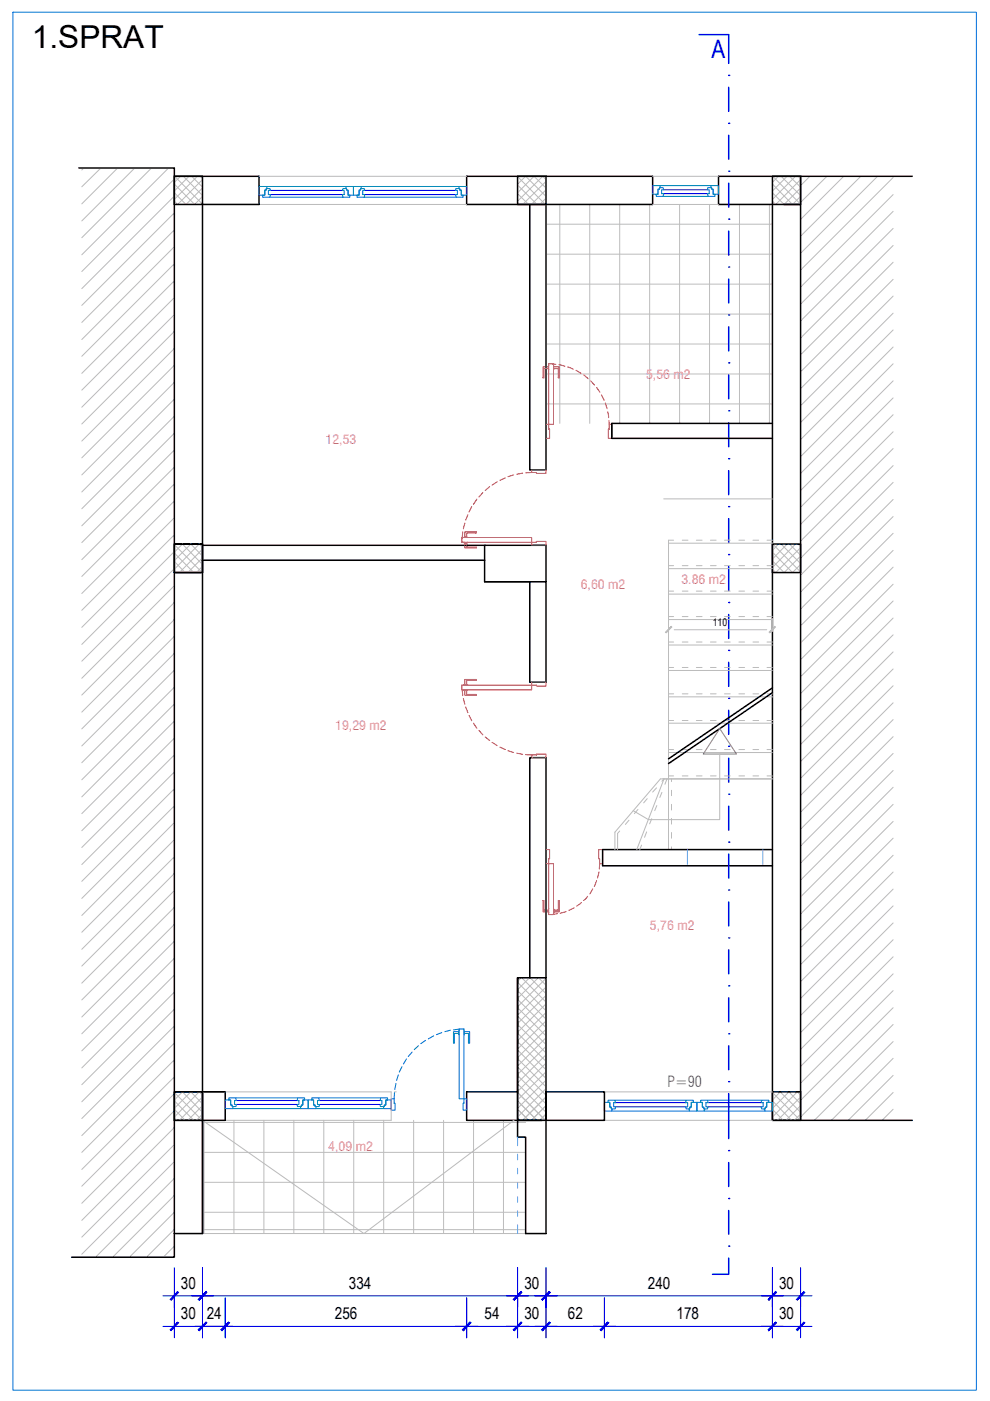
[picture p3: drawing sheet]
<svg xmlns="http://www.w3.org/2000/svg" width="210mm" height="297mm" viewBox="0 0 210 297" stroke-linecap="round" stroke-linejoin="round" font-family="sans-serif">
<defs><g id="words">
<text font-size="6.7" x="6.7" y="10.1">1.SPRAT</text>
<text font-size="5.4" fill="#0000f0" x="150.8" y="12.3">A</text>
<g font-size="3.5">
<text x="38.4" y="273.2">30</text>
<text x="74" y="273.2">334</text>
<text x="111.2" y="273.2">30</text>
<text x="137.4" y="273.2">240</text>
<text x="165.2" y="273.2">30</text>
<text x="38.4" y="279.6">30</text>
<text x="43.8" y="279.7">24</text>
<text x="71" y="279.6">256</text>
<text x="102.8" y="279.6">54</text>
<text x="111.2" y="279.6">30</text>
<text x="120.4" y="279.6">62</text>
<text x="143.5" y="279.6">178</text>
<text x="165.2" y="279.6">30</text>
</g>
<text font-size="3.2" fill="#37dd00" x="141.5" y="230.5">P=90</text>
<g font-size="2.7" fill="#f0f">
<text x="137" y="80.4">5,56 m2</text>
<text x="69" y="94.1">12,53</text>
<text x="123.1" y="124.9">6,60 m2</text>
<text x="144.5" y="123.8">3.86 m2</text>
<text x="71.1" y="154.9">19,29 m2</text>
<text x="137.8" y="197.1">5,76 m2</text>
<text x="69.6" y="243.9">4,09 m2</text>
</g>
<text font-size="2.2" x="151.1" y="132.7">110</text>
</g></defs>
<!-- layer: ARH - HATCH - PLOCICA -->
<g fill="none" stroke="#bdbdbd" stroke-width=".21">
<path d="M115.8 47.5h48M115.8 53.9h48M118.7 43.3v46.5M125 43.3v46.5M131.4 43.3v46.5M137.7 43.3v46.5M144.1 43.3v46.5M150.4 43.3v46.5M156.8 43.3v46.5M163.1 43.3v46.5M115.8 60.2h48M115.8 66.6h48"/>
<path d="M115.8 72.9h48M115.8 79.3h48M115.8 85.6h48M42.9 238h68.5M43.3 237.5v24M49.6 237.5v24M56 237.5v24M62.3 237.5v24M68.7 237.5v24M75 237.5v24M81.4 237.5v24M87.7 237.5v24"/>
<path d="M94.1 237.5v24M100.4 237.5v24M106.8 237.5v24M42.9 244.3h68.5M42.9 250.7h68.5M42.9 257h68.5"/>
</g>
<!-- layer: Linija pogleda -->
<g fill="none" stroke="#bababa" stroke-width=".21">
<path d="M17.7 35.7l-.4 .3M21.3 35.7l-4 3.9M24.8 35.7l-7.5 7.5M28.5 35.7l-11.2 11.1M32 35.7l-14.7 14.7M35.6 35.7l-18.3 18.3M37 38l-19.7 19.6M138.4 37.4h13.9M171.7 37.4l-2 1.9M175.3 37.4l-5.6 5.5M178.9 37.4l-9.2 9.1M182.5 37.4l-12.8 12.7"/>
<path d="M186.1 37.4l-16.4 16.3M189.4 37.6l-19.7 19.7M37 59.5l-19.7 19.7M37 55.9l-19.7 19.6M37 52.3l-19.7 19.7M37 48.7l-19.7 19.7M37 45.1l-19.7 19.6M37 41.6l-19.7 19.6M54.9 43.3h44M138.4 43.3h13.9M189.4 59.2l-19.7 19.6M189.4 55.6l-19.7 19.6"/>
<path d="M189.4 52l-19.7 19.7M189.4 48.4l-19.7 19.7M189.4 44.8l-19.7 19.7M189.4 41.3l-19.7 19.6M37 77.4l-19.7 19.7M37 73.9l-19.7 19.6M37 70.3l-19.7 19.6M37 66.7l-19.7 19.6M37 63.1l-19.7 19.6M189.4 77.1l-19.7 19.7M189.4 73.6l-19.7 19.6M189.4 70l-19.7 19.6"/>
<path d="M189.4 66.4l-19.7 19.6M189.4 62.8l-19.7 19.6M37 99l-19.7 19.7M37 95.4l-19.7 19.6M37 91.9l-19.7 19.6M37 88.2l-19.7 19.7M37 84.6l-19.7 19.7M37 81.1l-19.7 19.6M189.4 98.7l-19.7 19.6M189.4 95.1l-19.7 19.6M189.4 91.5l-19.7 19.7M189.4 87.9l-19.7 19.6"/>
<path d="M189.4 84.4l-19.7 19.6M189.4 80.8l-19.7 19.6M37 116.9l-19.7 19.7M37 113.4l-19.7 19.6M37 109.8l-19.7 19.6M37 106.2l-19.7 19.6M37 102.6l-19.7 19.6M37 117.1l1.7-1.7 4.2 4.3M37 115.5l5.9 5.9M37 117.3l4.1 4.1M37 119l2.3 2.4M42.9 118.3l-3.1 3.1"/>
<path d="M42.9 116.4l-4.9 5M42.9 116.1l-.7-.7-5.2 5.3M42.9 117.9l-2.4-2.5-3.5 3.5M141.7 114.5v65.6M163.8 117.1l4.2 4.3 1.7-1.7M163.8 115.4l5.9 5.9M165 115.4l-1.2 1.3M165.6 115.4l4.1 4.1M166.9 115.4l-3.1 3.1M167.4 115.4l2.3 2.3M168.7 115.4l-4.9 4.9M169.2 115.4l.5 .5"/>
<path d="M169.7 116.1l-5.2 5.3-.7-.7M169.7 117.9l-3.4 3.5-2.5-2.5M189.4 116.7l-19.7 19.6M189.4 113.1l-19.7 19.6M189.4 109.5l-19.7 19.6M189.4 105.9l-19.7 19.6M189.4 102.3l-19.7 19.7M37 138.5l-19.7 19.7M37 134.9l-19.7 19.6M37 131.4l-19.7 19.6M37 127.7l-19.7 19.7M37 124.2l-19.7 19.6"/>
<path d="M37 120.6l-19.7 19.6M37 120.9l.5 .5M42.9 120.1l-1.2 1.3M189.4 138.2l-19.7 19.6M189.4 134.6l-19.7 19.7M189.4 131l-19.7 19.7M189.4 127.4l-19.7 19.6M189.4 123.9l-19.7 19.6M189.4 120.2l-19.7 19.7M37 156.5l-19.7 19.6M37 152.9l-19.7 19.6M37 149.3l-19.7 19.7"/>
<path d="M37 145.7l-19.7 19.6M37 142.1l-19.7 19.6M189.4 159.7l-19.7 19.7M189.4 156.2l-19.7 19.6M189.4 152.6l-19.7 19.6M189.4 149l-19.7 19.6M189.4 145.4l-19.7 19.6M189.4 141.8l-19.7 19.7M37 178l-19.7 19.7M37 174.4l-19.7 19.7M37 170.9l-19.7 19.6M37 167.2l-19.7 19.7"/>
<path d="M37 163.7l-19.7 19.6M37 160.1l-19.7 19.6M140 165.1h23.8M142.4 165.1v.6M142.4 167.6v1.1M142.4 170.5v1.2M142.4 173.5v1.2M142.4 176.5v1.2M142.4 179.6v.5M189.4 177.7l-19.7 19.6M189.4 174.2l-19.7 19.6M189.4 170.5l-19.7 19.7"/>
<path d="M189.4 166.9l-19.7 19.7M189.4 163.4l-19.7 19.6M37 199.6l-19.7 19.6M37 196l-19.7 19.6M37 192.4l-19.7 19.6M37 188.8l-19.7 19.6M37 185.2l-19.7 19.6M37 181.7l-19.7 19.6M189.4 199.2l-19.7 19.7M189.4 195.7l-19.7 19.6M189.4 192.1l-19.7 19.6M189.4 188.5l-19.7 19.6"/>
<path d="M189.4 184.9l-19.7 19.6M189.4 181.3l-19.7 19.7M37 217.5l-19.7 19.7M37 214l-19.7 19.6M37 210.4l-19.7 19.6M37 206.7l-19.7 19.7M37 203.2l-19.7 19.6M109.7 208.3l6.1 6M109.7 210l6.1 6.1M109.7 211.9l6.1 5.9M109.7 213.7l6.1 5.9M109.7 215.4l6.1 6.1"/>
<path d="M109.7 217.2l6.1 6M109.7 219.1l6.1 5.9M110.5 207.3l-.8 .8M110.6 207.3l5.2 5.1M112.3 207.3l-2.6 2.5M112.4 207.3l3.4 3.4M114.1 207.3l-4.4 4.4M114.2 207.3l1.6 1.6M115.8 218.2l-6.1 6.1M115.8 216.5l-6.1 5.9M115.8 214.7l-6.1 5.9M115.8 212.8l-6.1 6.1"/>
<path d="M115.8 211.1l-6.1 5.9M115.8 209.3l-6.1 5.9M115.8 207.4l-6.1 6.1M189.4 217.2l-19.7 19.6M189.4 213.7l-19.7 19.6M189.4 210l-19.7 19.7M189.4 206.5l-19.7 19.6M189.4 202.9l-19.7 19.6M37 239.1l-19.7 19.6M37 235.5l-19.7 19.6M37 231.9l-19.7 19.6M37 228.3l-19.7 19.6"/>
<path d="M37 224.7l-19.7 19.6M37 221.1l-19.7 19.7M37 233.2l1.7-1.7 4.2 4.3M37 231.6l5.9 5.9M37 233.4l4.1 4.1M37 235.2l2.3 2.3M37 237l.5 .5M42.9 237.5l34.3 24 31.8-24M42.9 234.4l-3.1 3.1M42.9 236.2l-1.2 1.3M42.9 232.6l-4.9 4.9M42.9 232.2l-.7-.7-5.2 5.3"/>
<path d="M42.9 234l-2.4-2.5-3.5 3.5M42.9 231.5h40v6h-35.1M83.6 231.5h.4M109.7 220.8l6.1 6M109.7 222.6l6.1 6M109.7 224.5l6.1 5.9M109.7 226.2l6.1 6M109.7 228l6.1 6M109.7 229.8l6.1 6M109.7 231.6l5.9 5.9M109.7 233.4l4.2 4.1M109.7 235.2l2.4 2.3"/>
<path d="M109.7 237l.5 .5M115.8 236.2l-1.4 1.3M115.8 234.4l-3.1 3.1M115.8 232.6l-5 4.9M115.8 230.8l-6.1 6M115.8 229l-6.1 6M115.8 227.2l-6.1 6M115.8 225.4l-6.1 6M115.8 223.6l-6.1 6M115.8 221.8l-6.1 6M115.8 220l-6.1 6M128.2 237.5h35.6"/>
<path d="M128.2 231.5h35.6M163.8 233.2l1.6-1.7 4.3 4.3M163.8 231.6l5.9 5.9M163.8 233.4l4 4.1M163.8 235.2l2.3 2.3M163.8 237l.5 .5M169.7 236.2l-1.3 1.3M169.7 234.4l-3.1 3.1M169.7 232.6l-4.8 4.9M169.7 232.2l-.7-.7-5.2 5.3M169.7 234l-2.4-2.5-3.5 3.5M189.4 235.2l-2.4 2.3"/>
<path d="M189.4 231.6l-5.9 5.9M189.4 228l-9.6 9.5M189.4 224.4l-13.1 13.1M189.4 220.8l-16.7 16.7M37 257l-9.6 9.6M37 253.5l-13.1 13.1M37 249.9l-16.7 16.7M37 246.3l-19.7 19.6M37 242.7l-19.7 19.6M37 264.2l-2.4 2.4M37 260.6l-5.9 6M42.9 261.5h68.5"/>
<path d="M42.9 260.7h68.5"/>
</g>
<!-- layer: Linija presjeka -->
<g fill="none" stroke="#000" stroke-width=".32">
<path d="M54.9 37.4h-17.9v224.1M98.9 37.4h39.5v5.9h-39.5zM152.3 37.4h17.4v200.1h-5.9v-194.2h-11.5zM54.9 43.3h-12v194.2M166.2 43.3h3.5M37 115.4h5.9v6h-5.9zM163.8 115.4h5.9v6h-5.9zM127.8 183.6h36M127.8 180.1h36M37 231.5h5.9v6h-5.9zM47.8 231.5v6M109.7 231.5v9.6"/>
<path d="M109.7 231.5v6h6.1v-6v30M109.7 231.5h-10.8v6h16M163.8 231.5h5.9v6h-5.9z"/>
</g>
<!-- layer: GL-Bravarija -->
<g fill="none" stroke="#005cb8" stroke-width=".21">
<path d="M92 219.6l-1.2 .7M93.7 218.9l-1.2 .5M95.5 218.4l-1.2 .3M97.2 218.7h-1.1v2.4h.2v-2h.9M97.4 218.5h-.2v.9h.2M97.4 218.2h1v14.8h-1zM97.5 218.2l-1.4 .2M98.4 218.5v.9M98.4 218.7h1.2v2.4h-.3v-2h-.9M65.3 233.2h1.2v1.1h.3v.3h.3l-.2 .5h-1.6zM66.1 232.8h1.5l.1 .5h-.4v.9h.5l-.2 .4h-.8v-.3h-.3v-1.1h-.4zM80.7 232.8h1.5v.4h-.4v1.1h-.3v.3h-.8l-.1-.4h.4v-.9h-.4z"/>
<path d="M81.8 233.2h1.1v1.9h-1.5l-.1-.5h.2v-.3h.3zM82.9 233h.7v.9h.2v1.5h-.9zM83.6 231.6v1.4M84 229.7l-.3 1.3M84.5 227.9l-.4 1.2M85.2 226.2l-.5 1.1M86.2 224.5l-.7 1.1M87.4 223.1l-.8 .9M88.7 221.7l-.9 .8M90.2 220.6l-1 .7M98.4 233h.5v2.4h-.7v-1.5h.2zM128.2 233.7h1.1v1h.3v.4h.2l-.1 .5h-1.5z"/>
<path d="M128.9 233.3h1.5l.1 .5h-.4v.9h.4l-.1 .4h-.8v-.4h-.3v-1h-.4zM145.5 233.3h1.5v.4h-.4v1h-.4v.4h-.7l-.1-.4h.4v-.9h-.4zM146.6 233.7h1.2v1.9h-1.6l-.1-.5h.1v-.4h.4zM147.8 233.7h1.1v1h.3v.4h.2l-.1 .5h-1.5zM148.5 233.3h1.5l.1 .5h-.4v.9h.4l-.1 .4h-.8v-.4h-.3v-1h-.4zM161.5 233.3h1.5v.4h-.4v1h-.4v.4h-.7l-.1-.4h.4v-.9h-.4zM162.6 233.7h1.2v1.9h-1.6l-.1-.5h.1v-.4h.4z"/>
</g>
<path d="M67.8 234.2h12.8M67.8 233.3h12.8M130.5 234.7h14.9M130.5 233.8h14.9M150.1 234.7h11.3M150.1 233.8h11.3" fill="none" stroke="#00f" stroke-width=".21"/>
<path d="M66.9 235.1h14.5M67.6 232.8h13.1M129.7 235.6h16.5M130.4 233.3h15.1M149.3 235.6h12.9M150 233.3h11.5" fill="none" stroke="#008ab8" stroke-width=".21"/>
<!-- layer: Linija pogleda -->
<path d="M2.7 2.6h204.3v292.1h-204.3z" fill="none" stroke="#006edd" stroke-width=".21"/>
<!-- layer: ARH - OZNAKE presjeka -->
<path d="M154.5 7.3v6.1" fill="none" stroke="#0000f0" stroke-width=".32"/>
<circle cx="154.5" cy="16" r=".16" fill="#0000f0"/>
<path d="M154.5 18.5v5.1" fill="none" stroke="#0000f0" stroke-width=".32"/>
<circle cx="154.5" cy="26.1" r=".16" fill="#0000f0"/>
<path d="M154.5 28.7v5.1" fill="none" stroke="#0000f0" stroke-width=".32"/>
<circle cx="154.5" cy="36.3" r=".16" fill="#0000f0"/>
<path d="M154.5 38.8v5.1" fill="none" stroke="#0000f0" stroke-width=".32"/>
<circle cx="154.5" cy="46.5" r=".16" fill="#0000f0"/>
<path d="M154.5 49v5.1" fill="none" stroke="#0000f0" stroke-width=".32"/>
<circle cx="154.5" cy="56.6" r=".16" fill="#0000f0"/>
<path d="M154.5 59.2v5" fill="none" stroke="#0000f0" stroke-width=".32"/>
<circle cx="154.5" cy="66.8" r=".16" fill="#0000f0"/>
<path d="M154.5 69.3v5.1" fill="none" stroke="#0000f0" stroke-width=".32"/>
<circle cx="154.5" cy="76.9" r=".16" fill="#0000f0"/>
<path d="M154.5 79.5v5.1" fill="none" stroke="#0000f0" stroke-width=".32"/>
<circle cx="154.5" cy="87.1" r=".16" fill="#0000f0"/>
<path d="M154.5 89.6v5.1" fill="none" stroke="#0000f0" stroke-width=".32"/>
<circle cx="154.5" cy="97.3" r=".16" fill="#0000f0"/>
<path d="M154.5 99.8v5.1" fill="none" stroke="#0000f0" stroke-width=".32"/>
<circle cx="154.5" cy="107.4" r=".16" fill="#0000f0"/>
<path d="M154.5 110v5" fill="none" stroke="#0000f0" stroke-width=".32"/>
<circle cx="154.5" cy="117.6" r=".16" fill="#0000f0"/>
<path d="M154.5 120.1v5.1" fill="none" stroke="#0000f0" stroke-width=".32"/>
<circle cx="154.5" cy="127.7" r=".16" fill="#0000f0"/>
<path d="M154.5 130.3v5.1" fill="none" stroke="#0000f0" stroke-width=".32"/>
<circle cx="154.5" cy="137.9" r=".16" fill="#0000f0"/>
<path d="M154.5 140.4v5.1" fill="none" stroke="#0000f0" stroke-width=".32"/>
<circle cx="154.5" cy="148.1" r=".16" fill="#0000f0"/>
<path d="M154.5 150.6v5.1" fill="none" stroke="#0000f0" stroke-width=".32"/>
<circle cx="154.5" cy="158.2" r=".16" fill="#0000f0"/>
<path d="M154.5 160.8v5" fill="none" stroke="#0000f0" stroke-width=".32"/>
<circle cx="154.5" cy="168.4" r=".16" fill="#0000f0"/>
<path d="M154.5 170.9v5.1" fill="none" stroke="#0000f0" stroke-width=".32"/>
<circle cx="154.5" cy="178.5" r=".16" fill="#0000f0"/>
<path d="M154.5 181.1v5.1" fill="none" stroke="#0000f0" stroke-width=".32"/>
<circle cx="154.5" cy="188.7" r=".16" fill="#0000f0"/>
<path d="M154.5 191.2v5.1" fill="none" stroke="#0000f0" stroke-width=".32"/>
<circle cx="154.5" cy="198.9" r=".16" fill="#0000f0"/>
<path d="M154.5 201.4v5.1" fill="none" stroke="#0000f0" stroke-width=".32"/>
<circle cx="154.5" cy="209" r=".16" fill="#0000f0"/>
<path d="M154.5 211.6v5" fill="none" stroke="#0000f0" stroke-width=".32"/>
<circle cx="154.5" cy="219.2" r=".16" fill="#0000f0"/>
<path d="M154.5 221.7v5.1" fill="none" stroke="#0000f0" stroke-width=".32"/>
<circle cx="154.5" cy="229.3" r=".16" fill="#0000f0"/>
<path d="M154.5 231.9v9.5" fill="none" stroke="#0000f0" stroke-width=".32"/>
<circle cx="154.5" cy="243.9" r=".16" fill="#0000f0"/>
<path d="M154.5 246.5v5.1" fill="none" stroke="#0000f0" stroke-width=".32"/>
<circle cx="154.5" cy="254.1" r=".16" fill="#0000f0"/>
<path d="M154.5 256.6v5.1" fill="none" stroke="#0000f0" stroke-width=".32"/>
<circle cx="154.5" cy="264.2" r=".16" fill="#0000f0"/>
<path d="M148.2 7.3h6.3M154.5 266.7v3.5h-3.4" fill="none" stroke="#0000f0" stroke-width=".32"/>
<!-- layer: Linija presjeka -->
<g fill="none" stroke="#000" stroke-width=".32">
<path d="M16.7 35.6h20.3v1.8M37 37.4h5.9v5.9h-5.9zM54.9 37.4v5.9M109.7 37.4h6.1v5.9h-6.1zM163.8 37.4h5.9v5.9h-5.9zM169.7 37.4h23.7M112.3 43.3v56.3h3.5v-56.3M163.8 89.8h-34.1v3.1h34.1M42.9 118.8h59.9v4.6h9.5v21.2h3.5v-21.2h-13M42.9 115.6h72.9v7.7M102.8 115.6v3.2M163.8 146.9l-22.1 15"/>
<path d="M163.8 145.8l-22.1 15.1M127.8 180.1v3.5M109.7 207.3v24.2v-24.2h6.1v24.2h12.4v6h-12.4M112.3 207.3v-46.7h3.5v46.7M42.9 237.5v24h-5.9v5.1h-21.8M42.9 237.5h4.9M42.9 231.5h4.9M42.9 237.5v24M169.7 237.5h23.7M109.7 241.1h1.7v20.4h4.4"/>
</g>
<!-- layer: Linija pogleda -->
<g fill="none" stroke="#bababa" stroke-width=".21">
<path d="M37 39l4.3 4.3 1.6-1.7M37 37.4l5.9 5.9M38.3 37.4l-1.3 1.3M38.9 37.4l4 4M40.1 37.4l-3.1 3.1M40.6 37.4l2.3 2.3M41.9 37.4l-4.9 4.9M42.4 37.4l.5 .5M42.9 38.1l-5.2 5.2-.7-.6M42.9 39.9l-3.5 3.4-2.4-2.4M54.9 37.4h44M109.7 39l1.7-1.6 4.4 4.2"/>
<path d="M109.7 37.4l5.9 5.9M109.7 39.2l4.2 4.1M115.8 38.5l-5 4.8M115.8 38.1l-.7-.7-5.4 5.3M115.8 39.9l-2.6-2.5-3.5 3.5M163.8 39l4.2 4.3 1.7-1.7M163.8 37.4l5.9 5.9M165 37.4l-1.2 1.3M165.6 37.4l4.1 4M166.9 37.4l-3.1 3.1M167.4 37.4l2.3 2.3M168.7 37.4l-4.9 4.9"/>
<path d="M169.2 37.4l.5 .5M169.7 38.1l-5.2 5.2-.7-.6M169.7 39.9l-3.4 3.4-2.5-2.4M109.7 41.1l2.4 2.2M109.7 42.8l.5 .5M115.8 42l-1.4 1.3M115.8 40.2l-3.1 3.1M140.7 105.8h23.1M141.7 115.2h22.1M141.7 119.9h1.1M141.7 114.5h1.1M144.7 119.9h1.2"/>
<path d="M144.7 114.5h1.2M147.6 119.9h1.3M147.6 114.5h1.3M150.6 119.9h1.2M150.6 114.5h1.2M153.6 119.9h1.2M153.6 114.5h1.2M156.7 119.9h1.2M156.7 114.5h1.2M159.6 119.9h1.3M159.6 114.5h1.3M162.6 119.9h1.2"/>
<path d="M162.6 114.5h1.2M141.7 136.8h22.1M141.7 136.1h1.1M141.7 131.4h22.1M141.7 126h22.1M141.7 120.6h22.1M141.7 130.7h1.1M141.7 125.3h1.1M141.7 131.1v2.8M142.9 133.5h19.7M144.7 136.1h1.2M144.7 130.7h1.2"/>
<path d="M144.7 125.3h1.2M147.6 136.1h1.3M147.6 130.7h1.3M147.6 125.3h1.3M150.6 136.1h1.2M150.6 130.7h1.2M150.6 125.3h1.2M153.6 136.1h1.2M153.6 130.7h1.2M153.6 125.3h1.2M156.7 136.1h1.2M156.7 130.7h1.2"/>
<path d="M156.7 125.3h1.2M159.6 136.1h1.3M159.6 130.7h1.3M159.6 125.3h1.3M162.6 136.1h1.2M162.6 130.7h1.2M162.6 125.3h1.2M163.8 131.1v2.8M141.7 159.6h22.1M141.7 153.3h22.1M141.7 147.7h22.1M141.7 142.2h22.1"/>
<path d="M141.7 141.5h1.1M141.7 147.1h1.1M141.7 152.8h1.1M141.7 158.9h1.1M144.7 141.5h1.2M144.7 147.1h1.2M144.7 152.8h1.2M144.7 158.9h1.2M147.6 141.5h1.3M147.6 147.1h1.3M147.6 152.8h1.3M147.6 158.9h1.3"/>
<path d="M150.6 141.5h1.2M150.6 147.1h1.2M150.6 152.8h1.2M150.6 158.9h1.2M152.6 159.9v13.9h-15.1l-3.3-1.9M153.6 141.5h1.2M153.6 147.1h1.2M153.6 152.8h1.2M153.6 158.9h1.2M156.7 141.5h1.2M156.7 147.1h1.2M156.7 152.8h1.2"/>
<path d="M156.7 158.9h1.2M159.6 141.5h1.3M159.6 147.1h1.3M159.6 152.8h1.3M159.6 158.9h1.3M162.6 141.5h1.2M162.6 147.1h1.2M162.6 152.8h1.2M162.6 158.9h1.2M131.4 176.2l-.5 .5v3.4M133.4 173.9l-.8 .9M135.3 171.6l-.8 .9"/>
<path d="M136 179.2l-.4 1.1M137.1 176.4l-.4 1.1M137.2 169.3l-.7 .9M138.2 173.6l-.5 1.1M139.2 167l-.8 .9M139.3 170.8l-.5 1.1M140 165.1l-9.6 11.3v3.7M140.3 165.7l.5-.6-5.8 15M140.3 168l-.4 1.1M140.5 165.1h23.3M141.4 165.1l-.4 1.2M141.7 164.5h1.1"/>
<path d="M144.7 164.5h1.2M147.6 164.5h1.3M150.6 164.5h1.2M153.6 164.5h1.2M156.7 164.5h1.2M159.6 164.5h1.3M162.6 164.5h1.2"/>
</g>
<!-- layer: GL-Stolarija -->
<g fill="none" stroke="#b85c00" stroke-width=".21">
<path d="M116.3 77.8h-1.2v2.3h.2v-2h1M116.3 77.6v.7M116.3 77.1h1.1v12.9h-1.1zM117.1 77.2l.8 .1M117.4 77.6v.7M117.4 77.8h1.2v2.3h-.2v-2h-1M118.5 77.3l1.3 .3M120.3 77.8l1.2 .5M122.1 78.5l1.1 .7M123.8 79.5l.9 .8M112.7 99.6h3.1v.8h-2.1v-.2h-1zM115.8 90h.5v1h.2v1.9h-.7z"/>
<path d="M125.2 80.8l.9 .8M126.5 82.1l.7 1.1M127.5 83.7l.6 1.2M128.3 85.4l.4 1.3M128.8 87.3l.2 1.3M129.1 89.2l.1 .8M129.2 90h.5v2.9h-.7v-1.9h.2zM97.9 114h14.8v1h-14.8zM98.1 112.8l-.1 1.3M98.4 115v.1h.7v-.1M98.4 114h.7M98.6 115.1v1.1h2.4v-.2h-2.1v-.9"/>
<path d="M98.6 113.9v-1.1h2.4v.2h-2.1v.9M98.6 110.9l-.4 1.2M99.2 109.1l-.5 1.2M100 107.4l-.6 1.2M101.1 105.8l-.7 1.1M102.4 104.4l-.9 1M103.8 103.2l-.9 .8M105.4 102.2l-1.1 .6M107.1 101.3l-1.1 .5M108.9 100.7l-1.2 .4M110.8 100.3l-1.3 .3M112.7 115h1v-.2h2.1v.8h-3.1z"/>
<path d="M112.7 100.2h-1.3M97.9 145.3h14.8v1h-14.8zM98 146.2l.1 1.3M98.2 148.1l.4 1.2M98.4 145.3v-.2h.7v.2M98.4 146.3h.7M98.6 145.1v-1h2.4v.2h-2.1v.8M98.6 146.3v1.1h2.4v-.2h-2.1v-.9M98.7 149.9l.5 1.2M99.4 151.7l.6 1.1M100.4 153.3l.7 1.1M101.5 154.9l.9 .9"/>
<path d="M102.9 156.3l.9 .7M104.3 157.4l1.1 .7M106 158.4l1.1 .5M107.7 159.2l1.2 .4M109.5 159.7l1.3 .2M111.4 160l1.3 .1M112.7 144.6h3.1v.9h-2.1v-.2h-1zM112.7 160.1h1v-.2h2.1v.7h-3.1zM115.8 180.1h.7v2h-.2v1h-.5zM116.3 193h-1v-2.1h-.2v2.4h1.2M116.3 192.7v.8M116.3 183.1h1.1v10.8h-1.1z"/>
<path d="M117.4 192.7v.8M117.4 193h1v-2.1h.2v2.4h-1.2M118.2 193.7l-1.2 .2M120 193.3l-1.2 .4M121.7 192.5l-1.1 .5M123.3 191.4l-1.1 .7M124.6 190l-.8 .9M125.7 188.4l-.7 1.1M126.5 186.7l-.5 1.2M126.9 180.1h.9v3h-.7v-1h-.2zM127 184.9l-.3 1.3M127.1 183.1v1.2"/>
</g>
<!-- layer: crtkana linija -->
<path d="M145.7 180.1v3.2M161.7 180.1v3.2M109.7 241.1v1.8M109.7 244.7v1.2M109.7 247.7v1.2M109.7 250.7v1.2M109.7 253.7v1.2M109.7 256.7v1.2M109.7 259.7v1.8" fill="none" stroke="#7f7fff" stroke-width=".21"/>
<!-- layer: Kote_Arh -->
<path d="M34.6 274.7h137.6M37 268.8v14.8M42.9 268.8v14.8M47.8 275.2v8.4M98.9 275.2v8.4M109.7 268.8v14.8M115.8 268.8v14.8M128.2 275.2v8.4M163.8 268.8v14.8M169.7 268.8v14.8M34.6 281.2h137.6M41.3 281.2h8" fill="none" stroke="#00d" stroke-width=".21"/>
<!-- layer: Pregradni zidovi -->
<g fill="#00d" stroke="#00d" stroke-width=".21">
<path d="M170.4 273.9l-1.5 1.6 .1 .1zM170.4 273.9l.2 .1-1.6 1.6z"/>
<path d="M164.5 273.9l-1.5 1.7 1.6-1.6zM164.5 273.9l-1.5 1.7-.1-.1z"/>
<path d="M164.5 273.9l-1.6 1.6 .1 .1zM164.5 273.9l.1 .1-1.6 1.6z"/>
<path d="M116.5 273.9l-1.5 1.7 1.7-1.6zM116.5 273.9l-1.5 1.7-.1-.1z"/>
<path d="M116.5 273.9l-1.6 1.6 .1 .1zM116.5 273.9l.2 .1-1.7 1.6z"/>
<path d="M110.5 273.9l-1.5 1.7 1.6-1.6zM110.5 273.9l-1.5 1.7-.2-.1z"/>
<path d="M108.8 275.5l.2 .1 1.5-1.7zM110.5 273.9l.1 .1-1.6 1.6z"/>
<path d="M43.7 273.9l-1.5 1.7 1.6-1.6zM42 275.5l1.7-1.6-1.5 1.7z"/>
<path d="M42 275.5l.2 .1 1.5-1.7zM43.7 273.9l.1 .1-1.6 1.6z"/>
<path d="M37.7 273.9l-1.4 1.7 1.6-1.6zM37.7 273.9l-1.4 1.7-.2-.1z"/>
<path d="M170.4 280.3l-1.5 1.6 .1 .2zM170.4 280.3l.2 .2-1.6 1.6z"/>
<path d="M164.5 280.3l-1.5 1.8 1.6-1.6zM164.5 280.3l-1.5 1.8-.1-.2z"/>
<path d="M164.5 280.3l-1.6 1.6 .1 .2zM164.5 280.3l.1 .2-1.6 1.6z"/>
<path d="M128.8 280.3l-1.3 1.8 1.5-1.6zM128.8 280.3l-1.3 1.8-.2-.2z"/>
<path d="M127.3 281.9l.2 .2 1.3-1.8zM128.8 280.3l.2 .2-1.5 1.6z"/>
<path d="M116.5 280.3l-1.5 1.8 1.7-1.6zM116.5 280.3l-1.5 1.8-.1-.2z"/>
<path d="M114.9 281.9l.1 .2 1.5-1.8zM116.5 280.3l.2 .2-1.7 1.6z"/>
<path d="M110.5 280.3l-1.5 1.8 1.6-1.6zM108.8 281.9l1.7-1.6-1.5 1.8z"/>
<path d="M108.8 281.9l.2 .2 1.5-1.8zM110.5 280.3l.1 .2-1.6 1.6z"/>
<path d="M99.6 280.3l-1.4 1.8 1.6-1.6zM99.6 280.3l-1.4 1.8-.1-.2z"/>
<path d="M99.6 280.3l-1.5 1.6 .1 .2zM99.6 280.3l.2 .2-1.6 1.6z"/>
<path d="M48.5 280.3l-1.4 1.8 1.5-1.6zM48.5 280.3l-1.4 1.8-.2-.2z"/>
<path d="M48.5 280.3l-1.4 1.8 1.5-1.6zM48.5 280.3l-1.4 1.8-.2-.2z"/>
<path d="M42 281.9l.2 .2 1.5-1.8zM43.7 280.3l.1 .2-1.6 1.6z"/>
<path d="M42 281.9l.2 .2 1.5-1.8zM43.7 280.3l.1 .2-1.6 1.6z"/>
<path d="M37.7 280.3l-1.4 1.8 1.6-1.6zM37.7 280.3l-1.4 1.8-.2-.2z"/>
</g>
<!-- layer: GL-Bravarija -->
<path d="M57.3 40.4h15.3M57.3 41.3h15.3M77.4 40.4h19.2M77.4 41.3h19.2M140.7 40.2h9.3M140.7 41.1h9.3M50.1 234.2h12.9M50.1 233.3h12.9" fill="none" stroke="#00f" stroke-width=".21"/>
<path d="M56.5 39.5h16.9M76.5 39.5h20.9M139.9 39.3h10.9M57.2 41.8h15.5M77.2 41.8h19.5M140.6 41.6h9.5M49.3 235.1h14.5M50 232.8h13.1" fill="none" stroke="#008ab8" stroke-width=".21"/>
<g fill="none" stroke="#005cb8" stroke-width=".21">
<path d="M54.9 39.5h1.6l.1 .5h-.1v.3h-.4v1.1h-1.2zM56.5 40h.7l.1 .4h-.4v.9h.4l-.1 .5h-1.5v-.4h.4v-1.1h.4zM72.7 40h.8v.3h.3v1.1h.4v.4h-1.5l-.1-.5h.4v-.9h-.4zM73.4 39.5h1.5v1.9h-1.1v-1.1h-.3v-.3h-.2zM74.9 39.5h1.6l.2 .5h-.2v.3h-.4v1.1h-1.2zM76.5 40h.7l.2 .4h-.5v.9h.5l-.2 .5h-1.5v-.4h.4v-1.1h.4zM96.7 40h.8v.3h.3v1.1h.4v.4h-1.5l-.1-.5h.4v-.9h-.4zM97.4 39.5h1.5v1.9h-1.1v-1.1h-.3v-.3h-.2zM138.4 39.3h1.5l.1 .5h-.2v.3h-.3v1.1h-1.1zM139.8 39.8h.8l.1 .4h-.4v.9h.4l-.1 .5h-1.5v-.4h.4v-1.1h.3zM150.1 39.8h.8v.3h.3v1.1h.4v.4h-1.5l-.1-.5h.4v-.9h-.4zM150.8 39.3h1.5v1.9h-1.1v-1.1h-.3v-.3h-.2z"/>
<path d="M47.8 233.2h1.1v1.1h.3v.3h.2l-.1 .5h-1.5zM48.5 232.8h1.5l.1 .5h-.4v.9h.4l-.1 .4h-.8v-.3h-.3v-1.1h-.4zM63.1 232.8h1.5v.4h-.4v1.1h-.3v.3h-.8l-.1-.4h.4v-.9h-.4zM64.2 233.2h1.1v1.9h-1.5l-.1-.5h.2v-.3h.3z"/>
</g>
<!-- layer: Pogled_Arh -->
<path d="M152.6 154.5l3.6 5.4h-7.1z" fill="none" stroke="#808080" stroke-width=".21"/>
<!-- layer: Pregradni zidovi -->
<g fill="#bababa" stroke="#bababa" stroke-width=".21">
<path d="M163.1 134l.1 .2 1.1-1.4zM164.3 132.8l.1 .1-1.2 1.3z"/>
<path d="M142.3 132.8l-1.1 1.4 1.2-1.3zM141.1 134l1.2-1.2-1.1 1.4z"/>
</g>
<use href="#words"/>
</svg>
